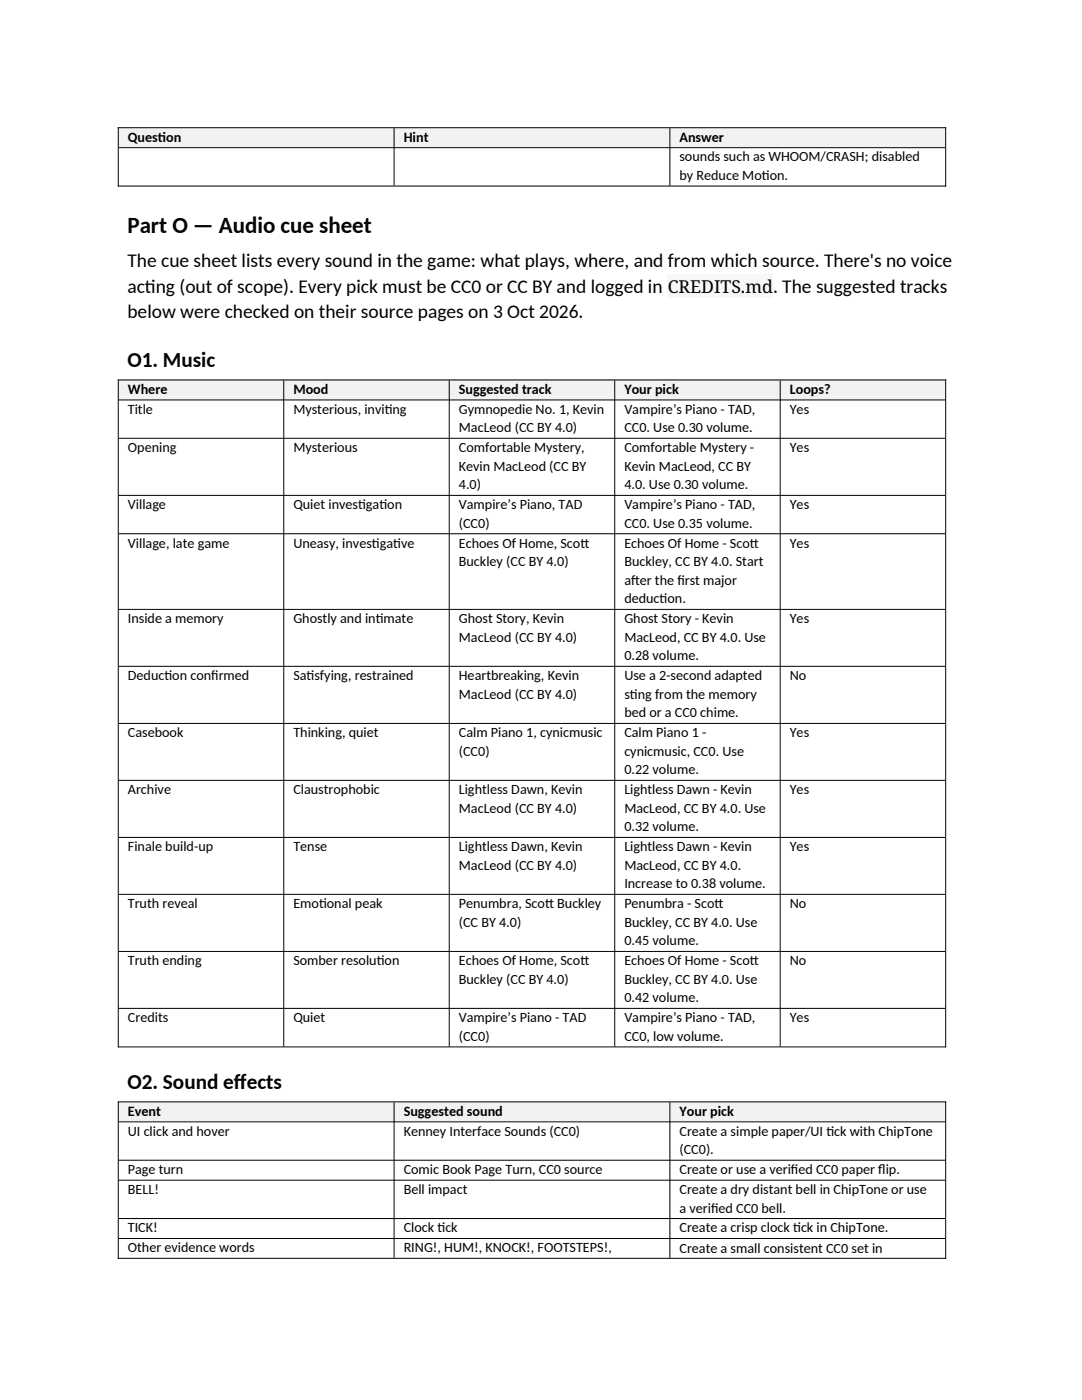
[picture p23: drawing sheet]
<svg xmlns="http://www.w3.org/2000/svg" width="216mm" height="279mm" viewBox="0 0 216 279" stroke-linecap="round" stroke-linejoin="round" font-family="sans-serif">
<defs><g id="words">
<text font-size="4.6" x="25.4" y="46.5">Part O — Audio cue sheet</text>
<g font-size="4.2">
<text x="25.4" y="73.2">O1. Music</text>
<text x="25.4" y="217.3">O2. Sound ef</text>
<text x="46.7" y="217.3">fects</text>
</g>
<g font-size="3.9">
<text x="25.4" y="53.2">The cue sheet lists every sound in the game: what plays, where, and from which source. There's no voice</text>
<text x="25.4" y="58.4">act</text>
<text x="28.9" y="58.4">ing (out of scope). Every pick must be CC0 or CC BY and logged in</text>
<text x="154.3" y="58.4">. The suggested tracks</text>
<text x="25.4" y="63.5">below were checked on their source pages on 3 Oct 2026.</text>
</g>
<text font-size="3.5" x="133.3" y="58.4">CREDITS.md</text>
<g font-size="2.8">
<text x="25.5" y="28.3">Quest</text>
<text x="31.5" y="28.3">ion</text>
<text x="80.6" y="28.3">Hint</text>
<text x="135.6" y="28.3">Answer</text>
<text x="135.6" y="32.2">sounds such as WHOOM/CRASH; disabled</text>
<text x="135.6" y="35.9">by Reduce Mot</text>
<text x="152" y="35.9">ion.</text>
<text x="25.5" y="78.6">Where</text>
<text x="25.5" y="82.6">Title</text>
<text x="58.5" y="78.6">Mood</text>
<text x="58.5" y="82.6">Mysterious, invit</text>
<text x="76.8" y="82.6">ing</text>
<text x="91.6" y="78.6">Suggested track</text>
<text x="91.6" y="82.6">Gymnopedie No. 1, Kevin</text>
<text x="124.6" y="78.6">Your pick</text>
<text x="124.6" y="82.6">Vampire’s Piano - TAD,</text>
<text x="157.6" y="78.6">Loops?</text>
<text x="157.6" y="82.6">Yes</text>
<text x="91.6" y="86.3">MacLeod (CC BY 4.0)</text>
<text x="124.6" y="86.3">CC0. Use 0.30 volume.</text>
<text x="25.5" y="90.2">Opening</text>
<text x="58.5" y="90.2">Mysterious</text>
<text x="91.6" y="90.2">Comfortable Mystery,</text>
<text x="91.6" y="93.9">Kevin MacLeod (CC BY</text>
<text x="124.6" y="90.2">Comfortable Mystery -</text>
<text x="124.6" y="93.9">Kevin MacLeod, CC BY</text>
<text x="157.6" y="90.2">Yes</text>
<text x="25.5" y="101.6">Village</text>
<text x="58.5" y="101.6">Quiet invest</text>
<text x="71.5" y="101.6">igat</text>
<text x="75.7" y="101.6">ion</text>
<text x="91.6" y="97.6">4.0)</text>
<text x="91.6" y="101.6">Vampire’s Piano, TAD</text>
<text x="124.6" y="97.6">4.0. Use 0.30 volume.</text>
<text x="124.6" y="101.6">Vampire’s Piano - TAD,</text>
<text x="157.6" y="101.6">Yes</text>
<text x="91.6" y="105.3">(CC0)</text>
<text x="124.6" y="105.3">CC0. Use 0.35 volume.</text>
<text x="25.5" y="109.3">Village, late game</text>
<text x="58.5" y="109.3">Uneasy, invest</text>
<text x="74.2" y="109.3">igat</text>
<text x="78.5" y="109.3">ive</text>
<text x="91.6" y="109.3">Echoes Of Home, Scot</text>
<text x="91.6" y="113">Buckley (CC BY 4.0)</text>
<text x="115.8" y="109.3">t</text>
<text x="124.6" y="109.3">Echoes Of Home - Scot</text>
<text x="124.6" y="113">Buckley, CC BY 4.0. Start</text>
<text x="149.6" y="109.3">t</text>
<text x="157.6" y="109.3">Yes</text>
<text x="124.6" y="116.7">af</text>
<text x="125.9" y="116.7">ter the f</text>
<text x="135.2" y="116.7">irst major</text>
<text x="25.5" y="124.4">Inside a memory</text>
<text x="58.5" y="124.4">Ghostly and int</text>
<text x="75" y="124.4">imate</text>
<text x="91.6" y="124.4">Ghost Story, Kevin</text>
<text x="124.6" y="120.4">deduct</text>
<text x="124.6" y="124.4">Ghost Story - Kevin</text>
<text x="131.6" y="120.4">ion.</text>
<text x="157.6" y="124.4">Yes</text>
<text x="91.6" y="128.1">MacLeod (CC BY 4.0)</text>
<text x="124.6" y="128.1">MacLeod, CC BY 4.0. Use</text>
<text x="124.6" y="131.8">0.28 volume.</text>
<text x="25.5" y="135.7">Deduct</text>
<text x="32.8" y="135.7">ion conf</text>
<text x="42.1" y="135.7">irmed</text>
<text x="58.5" y="135.7">Sat</text>
<text x="61.2" y="135.7">isfying, restrained</text>
<text x="91.6" y="135.7">Heartbreaking, Kevin</text>
<text x="124.6" y="135.7">Use a 2-second adapted</text>
<text x="157.6" y="135.7">No</text>
<text x="91.6" y="139.5">MacLeod (CC BY 4.0)</text>
<text x="124.6" y="139.5">st</text>
<text x="124.6" y="143.2">bed or a CC0 chime.</text>
<text x="125.7" y="139.5">ing from the memory</text>
<text x="25.5" y="147.1">Casebook</text>
<text x="58.5" y="147.1">Thinking, quiet</text>
<text x="91.6" y="147.1">Calm Piano 1, cynicmusic</text>
<text x="124.6" y="147.1">Calm Piano 1 -</text>
<text x="157.6" y="147.1">Yes</text>
<text x="91.6" y="150.8">(CC0)</text>
<text x="124.6" y="150.8">cynicmusic, CC0. Use</text>
<text x="124.6" y="154.5">0.22 volume.</text>
<text x="25.5" y="158.5">Archive</text>
<text x="58.5" y="158.5">Claustrophobic</text>
<text x="91.6" y="158.5">Lightless Dawn, Kevin</text>
<text x="124.6" y="158.5">Lightless Dawn - Kevin</text>
<text x="157.6" y="158.5">Yes</text>
<text x="91.6" y="162.2">MacLeod (CC BY 4.0)</text>
<text x="124.6" y="162.2">MacLeod, CC BY 4.0. Use</text>
<text x="124.6" y="165.9">0.32 volume.</text>
<text x="25.5" y="169.9">Finale build-up</text>
<text x="58.5" y="169.9">Tense</text>
<text x="91.6" y="169.9">Lightless Dawn, Kevin</text>
<text x="91.6" y="173.6">MacLeod (CC BY 4.0)</text>
<text x="124.6" y="169.9">Lightless Dawn - Kevin</text>
<text x="124.6" y="173.6">MacLeod, CC BY 4.0.</text>
<text x="157.6" y="169.9">Yes</text>
<text x="124.6" y="177.3">Increase to 0.38 volume.</text>
<text x="25.5" y="181.3">Truth reveal</text>
<text x="58.5" y="181.3">Emot</text>
<text x="63.7" y="181.3">ional peak</text>
<text x="91.6" y="181.3">Penumbra, Scot</text>
<text x="91.6" y="185">(CC BY 4.0)</text>
<text x="108.8" y="181.3">t Buckley</text>
<text x="124.6" y="181.3">Penumbra - Scot</text>
<text x="124.6" y="185">Buckley, CC BY 4.0. Use</text>
<text x="142.6" y="181.3">t</text>
<text x="157.6" y="181.3">No</text>
<text x="124.6" y="188.7">0.45 volume.</text>
<text x="25.5" y="192.6">Truth ending</text>
<text x="58.5" y="192.6">Somber resolut</text>
<text x="75.2" y="192.6">ion</text>
<text x="91.6" y="192.6">Echoes Of Home, Scot</text>
<text x="91.6" y="196.3">Buckley (CC BY 4.0)</text>
<text x="115.8" y="192.6">t</text>
<text x="124.6" y="192.6">Echoes Of Home - Scot</text>
<text x="124.6" y="196.3">Buckley, CC BY 4.0. Use</text>
<text x="149.6" y="192.6">t</text>
<text x="157.6" y="192.6">No</text>
<text x="124.6" y="200">0.42 volume.</text>
<text x="25.5" y="204">Credits</text>
<text x="58.5" y="204">Quiet</text>
<text x="91.6" y="204">Vampire’s Piano - TAD</text>
<text x="91.6" y="207.7">(CC0)</text>
<text x="124.6" y="204">Vampire’s Piano - TAD,</text>
<text x="124.6" y="207.7">CC0, low volume.</text>
<text x="157.6" y="204">Yes</text>
<text x="25.5" y="222.7">Event</text>
<text x="25.5" y="226.6">UI click and hover</text>
<text x="80.6" y="222.7">Suggested sound</text>
<text x="80.6" y="226.6">Kenney Interface Sounds (CC0)</text>
<text x="135.6" y="222.7">Your pick</text>
<text x="135.6" y="226.6">Create a simple paper/UI t</text>
<text x="164.9" y="226.6">ick with ChipTone</text>
<text x="135.6" y="230.3">(CC0).</text>
<text x="25.5" y="234.3">Page turn</text>
<text x="25.5" y="238.3">BELL!</text>
<text x="80.6" y="234.3">Comic Book Page Turn, CC0 source</text>
<text x="80.6" y="238.3">Bell impact</text>
<text x="135.6" y="234.3">Create or use a verif</text>
<text x="135.6" y="238.3">Create a dry distant bell in ChipTone or use</text>
<text x="157.8" y="234.3">ied CC0 paper f</text>
<text x="175.2" y="234.3">lip.</text>
<text x="25.5" y="246">TICK!</text>
<text x="80.6" y="246">Clock t</text>
<text x="87.3" y="246">ick</text>
<text x="135.6" y="242">a verif</text>
<text x="135.6" y="246">Create a crisp clock t</text>
<text x="141.9" y="242">ied CC0 bell.</text>
<text x="158.3" y="246">ick in ChipTone.</text>
<text x="25.5" y="249.9">Other evidence words</text>
<text x="80.6" y="249.9">RING!, HUM!, KNOCK!, FOOTSTEPS!,</text>
<text x="135.6" y="250.1">Create a small consistent CC0 set in</text>
</g>
</g></defs>
<g fill="#f2f2f2">
<path d="M23.6 25.4h55v4h-55z" fill-rule="evenodd"/>
<path d="M78.6 25.4h55v4h-55z" fill-rule="evenodd"/>
<path d="M133.7 25.4h55v4h-55z" fill-rule="evenodd"/>
<path d="M23.6 75.7h33v4h-33z" fill-rule="evenodd"/>
<path d="M56.6 75.7h33v4h-33z" fill-rule="evenodd"/>
<path d="M89.6 75.7h33v4h-33z" fill-rule="evenodd"/>
<path d="M122.7 75.7h33v4h-33z" fill-rule="evenodd"/>
<path d="M155.7 75.7h33v4h-33z" fill-rule="evenodd"/>
<path d="M23.6 219.8h55v4h-55z" fill-rule="evenodd"/>
<path d="M78.6 219.8h55v4h-55z" fill-rule="evenodd"/>
<path d="M133.7 219.8h55v4h-55z" fill-rule="evenodd"/>
<path d="M23.6 25.4h55v4h-55z" fill-rule="evenodd"/>
<path d="M78.6 25.4h55v4h-55z" fill-rule="evenodd"/>
<path d="M133.7 25.4h55v4h-55z" fill-rule="evenodd"/>
<path d="M23.6 75.7h33v4h-33z" fill-rule="evenodd"/>
<path d="M56.6 75.7h33v4h-33z" fill-rule="evenodd"/>
<path d="M89.6 75.7h33v4h-33z" fill-rule="evenodd"/>
<path d="M122.7 75.7h33v4h-33z" fill-rule="evenodd"/>
<path d="M155.7 75.7h33v4h-33z" fill-rule="evenodd"/>
<path d="M23.6 219.8h55v4h-55z" fill-rule="evenodd"/>
<path d="M78.6 219.8h55v4h-55z" fill-rule="evenodd"/>
<path d="M133.7 219.8h55v4h-55z" fill-rule="evenodd"/>
</g>
<path d="M23.5 25.5h165.3M23.5 37.1h165.3M23.6 25.4v11.8M23.7 29.5h164.9M78.6 25.6v11.4M133.7 25.6v11.4M188.7 25.4v11.8" fill="none" stroke="#000" stroke-width=".2"/>
<path d="M133.2 54.6h21v4.8h-21z" fill-rule="evenodd" fill="#f5f5f5"/>
<g fill="none" stroke="#000" stroke-width=".2">
<path d="M23.5 75.8h165.3M23.6 75.7v133.3M23.7 79.8h164.9M56.6 75.9v132.9M89.6 75.9v132.9M122.7 75.9v132.9M155.7 75.9v132.9M188.7 75.7v133.3M23.7 87.5h164.9M23.7 98.9h164.9M23.7 106.5h164.9M23.7 121.6h164.9"/>
<path d="M23.7 133h164.9M23.7 144.4h164.9M23.7 155.7h164.9M23.7 167.1h164.9M23.7 178.5h164.9M23.7 189.9h164.9M23.5 208.9h165.3M23.5 219.9h165.3M23.6 219.8v31.4M23.7 201.2h164.9M78.6 220v31M133.7 220v31"/>
<path d="M188.7 219.8v31.4M23.7 223.9h164.9M23.7 231.5h164.9M23.7 235.5h164.9M23.5 251.1h165.3M23.7 243.2h164.9M23.7 247.2h164.9"/>
</g>
<use href="#words"/>
</svg>
